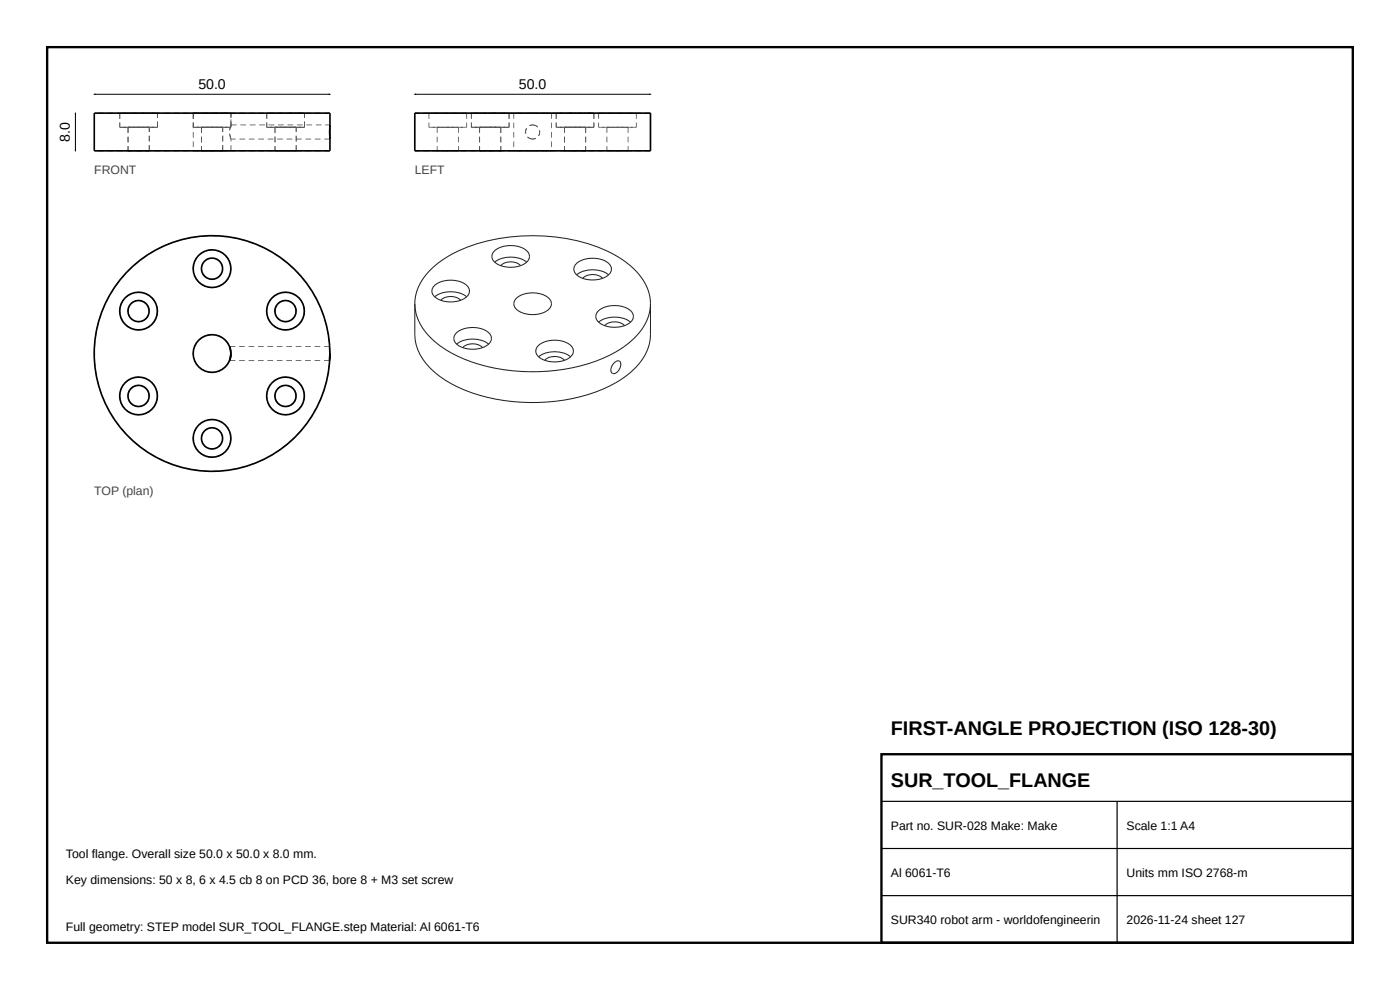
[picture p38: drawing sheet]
<svg xmlns="http://www.w3.org/2000/svg" width="297mm" height="210mm" viewBox="0 0 297 210" stroke-linecap="round" stroke-linejoin="round" font-family="sans-serif">
<defs><g id="words">
<g font-size="4.2">
<text x="189" y="156">FIRST-ANGLE PROJECTION (ISO 128-30)</text>
<text x="189" y="167">SUR_TOOL_FLANGE</text>
</g>
<g font-size="3">
<text x="42.1" y="18.8">50.0</text>
<text x="110.1" y="18.8">50.0</text>
<text x="14.8" y="30.1" transform="rotate(-90 14.8 30.1)">8.0</text>
</g>
<g font-size="2.6" fill="#444">
<text x="20" y="37">FRONT</text>
<text x="88" y="37">LEFT</text>
<text x="20" y="105">TOP (plan)</text>
</g>
<g font-size="2.6">
<text x="189" y="176">Part no. SUR-028 Make: Make</text>
<text x="239" y="176">Scale 1:1 A4</text>
<text x="14" y="182">Tool flange. Overall size 50.0 x 50.0 x 8.0 mm.</text>
<text x="189" y="186">Al 6061-T6</text>
<text x="239" y="186">Units mm ISO 2768-m</text>
<text x="14" y="187.5">Key dimensions: 50 x 8, 6 x 4.5 cb 8 on PCD 36, bore 8 + M3 set screw</text>
<text x="14" y="197.5">Full geometry: STEP model SUR_TOOL_FLANGE.step Material: Al 6061-T6</text>
<text x="189" y="196">SUR340 robot arm - worldofengineerin</text>
<text x="239" y="196">2026-11-24 sheet 127</text>
</g>
</g></defs>
<path d="M10 10h277v190h-277zM187 160h100v40h-100z" fill="none" stroke="#000" stroke-width=".5"/>
<path d="M187 170h100M187 180h100M237 170v30M187 190h100" fill="none" stroke="#000" stroke-width=".25"/>
<g fill="#555">
<path d="M68.8 31.9h1.2v.2h-1.2zM66.8 31.9h1.2v.2h-1.2zM64.8 31.9h1.2v.2h-1.2zM62.8 31.9h1.2v.2h-1.2zM60.8 31.9h1.2v.2h-1.2zM58.8 31.9h1.2v.2h-1.2zM56.8 31.9h1.2v.2h-1.2zM54.8 31.9h1.2v.2h-1.2zM52.8 31.9h1.2v.2h-1.2zM50.8 31.9h1.2v.2h-1.2zM48.8 31.9h1.2v.2h-1.2zM46.8 31.9h1.2v.2h-1.2zM44.8 31.9h1.2v.2h-1.2zM42.8 31.9h1.2v.2h-1.2zM40.8 31.9h1.2v.2h-1.2zM38.8 31.9h1.2v.2h-1.2zM36.8 31.9h1.2v.2h-1.2zM34.8 31.9h1.2v.2h-1.2zM32.8 31.9h1.2v.2h-1.2zM30.8 31.9h1.2v.2h-1.2zM28.8 31.9h1.2v.2h-1.2zM26.8 31.9h1.2v.2h-1.2zM24.8 31.9h1.2v.2h-1.2zM22.8 31.9h1.2v.2h-1.2zM20.8 31.9h1.2v.2h-1.2z"/>
<path d="M68.8 23.9h1.2v.2h-1.2zM66.8 23.9h1.2v.2h-1.2zM64.8 23.9h1.2v.2h-1.2zM62.8 23.9h1.2v.2h-1.2zM60.8 23.9h1.2v.2h-1.2zM58.8 23.9h1.2v.2h-1.2zM56.8 23.9h1.2v.2h-1.2zM54.8 23.9h1.2v.2h-1.2zM52.8 23.9h1.2v.2h-1.2zM50.8 23.9h1.2v.2h-1.2zM48.8 23.9h1.2v.2h-1.2zM46.8 23.9h1.2v.2h-1.2zM44.8 23.9h1.2v.2h-1.2zM42.8 23.9h1.2v.2h-1.2zM40.8 23.9h1.2v.2h-1.2zM38.8 23.9h1.2v.2h-1.2zM36.8 23.9h1.2v.2h-1.2zM34.8 23.9h1.2v.2h-1.2zM32.8 23.9h1.2v.2h-1.2zM30.8 23.9h1.2v.2h-1.2zM28.8 23.9h1.2v.2h-1.2zM26.8 23.9h1.2v.2h-1.2zM24.8 23.9h1.2v.2h-1.2zM22.8 23.9h1.2v.2h-1.2zM20.8 23.9h1.2v.2h-1.2z"/>
<path d="M48.9 26.5h.2l-.3 .5v.7h-.2zM48.7 28.5h.1v.5l.3 .5h-.2z"/>
<path d="M48.6 28.3h.2v.7l.3 .5h-.2zM48.9 26.5h.2l-.3 .5v.5h-.1z"/>
<path d="M49 26.4h1.2v.2h-1.2zM51 26.4h1.2v.2h-1.2zM53 26.4h1.2v.2h-1.2zM55 26.4h1.2v.2h-1.2zM57 26.4h1.2v.2h-1.2zM59 26.4h1.2v.2h-1.2zM61 26.4h1.2v.2h-1.2zM63 26.4h1.2v.2h-1.2zM65 26.4h1.2v.2h-1.2zM67 26.4h1.2v.2h-1.2zM69 26.4h1v.2h-1z"/>
<path d="M46.1 31.9h1.2v.2h-1.2zM44.1 31.9h1.2v.2h-1.2zM42.8 31.9h.5v.2h-.5z"/>
<path d="M42.8 31.9h1.2v.2h-1.2zM44.8 31.9h1.2v.2h-1.2zM46.8 31.9h.5v.2h-.5z"/>
<path d="M30.5 31.9h1.2v.2h-1.2zM28.5 31.9h1.2v.2h-1.2zM27.2 31.9h.5v.2h-.5z"/>
<path d="M27.2 31.9h1.2v.2h-1.2zM29.2 31.9h1.2v.2h-1.2zM31.2 31.9h.5v.2h-.5z"/>
<path d="M61.6 31.9h1.2v.2h-1.2zM59.6 31.9h1.2v.2h-1.2zM58.3 31.9h.5v.2h-.5z"/>
<path d="M58.3 31.9h1.2v.2h-1.2zM60.3 31.9h1.2v.2h-1.2zM62.3 31.9h.5v.2h-.5z"/>
<path d="M30.5 31.9h1.2v.2h-1.2zM28.5 31.9h1.2v.2h-1.2zM27.2 31.9h.5v.2h-.5z"/>
<path d="M27.2 31.9h1.2v.2h-1.2zM29.2 31.9h1.2v.2h-1.2zM31.2 31.9h.5v.2h-.5z"/>
<path d="M47.8 31.9h1.2v.2h-1.2zM45.8 31.9h1.2v.2h-1.2zM43.8 31.9h1.2v.2h-1.2zM41.8 31.9h1.2v.2h-1.2z"/>
<path d="M41 31.9h1.2v.2h-1.2zM43 31.9h1.2v.2h-1.2zM45 31.9h1.2v.2h-1.2zM47 31.9h1.2v.2h-1.2z"/>
<path d="M61.6 31.9h1.2v.2h-1.2zM59.6 31.9h1.2v.2h-1.2zM58.3 31.9h.5v.2h-.5z"/>
<path d="M58.3 31.9h1.2v.2h-1.2zM60.3 31.9h1.2v.2h-1.2zM62.3 31.9h.5v.2h-.5z"/>
<path d="M46.1 31.9h1.2v.2h-1.2zM44.1 31.9h1.2v.2h-1.2zM42.8 31.9h.5v.2h-.5z"/>
<path d="M42.8 31.9h1.2v.2h-1.2zM44.8 31.9h1.2v.2h-1.2zM46.8 31.9h.5v.2h-.5z"/>
<path d="M47.8 23.9h1.2v.2h-1.2zM45.8 23.9h1.2v.2h-1.2zM43.8 23.9h1.2v.2h-1.2zM41.8 23.9h1.2v.2h-1.2z"/>
<path d="M41 23.9h1.2v.2h-1.2zM43 23.9h1.2v.2h-1.2zM45 23.9h1.2v.2h-1.2zM47 23.9h1.2v.2h-1.2z"/>
<path d="M32.2 23.9h1.2v.2h-1.2zM30.2 23.9h1.2v.2h-1.2zM28.2 23.9h1.2v.2h-1.2zM26.2 23.9h1.2v.2h-1.2z"/>
<path d="M25.4 23.9h1.2v.2h-1.2zM27.4 23.9h1.2v.2h-1.2zM29.4 23.9h1.2v.2h-1.2zM31.4 23.9h1.2v.2h-1.2z"/>
<path d="M63.4 23.9h1.2v.2h-1.2zM61.4 23.9h1.2v.2h-1.2zM59.4 23.9h1.2v.2h-1.2zM57.4 23.9h1.2v.2h-1.2z"/>
<path d="M56.6 23.9h1.2v.2h-1.2zM58.6 23.9h1.2v.2h-1.2zM60.6 23.9h1.2v.2h-1.2zM62.6 23.9h1.2v.2h-1.2z"/>
<path d="M32.2 23.9h1.2v.2h-1.2zM30.2 23.9h1.2v.2h-1.2zM28.2 23.9h1.2v.2h-1.2zM26.2 23.9h1.2v.2h-1.2z"/>
<path d="M25.4 23.9h1.2v.2h-1.2zM27.4 23.9h1.2v.2h-1.2zM29.4 23.9h1.2v.2h-1.2zM31.4 23.9h1.2v.2h-1.2z"/>
<path d="M47.8 23.9h1.2v.2h-1.2zM45.8 23.9h1.2v.2h-1.2zM43.8 23.9h1.2v.2h-1.2zM41.8 23.9h1.2v.2h-1.2z"/>
<path d="M41 23.9h1.2v.2h-1.2zM43 23.9h1.2v.2h-1.2zM45 23.9h1.2v.2h-1.2zM47 23.9h1.2v.2h-1.2z"/>
<path d="M63.4 23.9h1.2v.2h-1.2zM61.4 23.9h1.2v.2h-1.2zM59.4 23.9h1.2v.2h-1.2zM57.4 23.9h1.2v.2h-1.2z"/>
<path d="M56.6 23.9h1.2v.2h-1.2zM58.6 23.9h1.2v.2h-1.2zM60.6 23.9h1.2v.2h-1.2zM62.6 23.9h1.2v.2h-1.2z"/>
<path d="M47.8 23.9h1.2v.2h-1.2zM45.8 23.9h1.2v.2h-1.2zM43.8 23.9h1.2v.2h-1.2zM41.8 23.9h1.2v.2h-1.2z"/>
<path d="M41 23.9h1.2v.2h-1.2zM43 23.9h1.2v.2h-1.2zM45 23.9h1.2v.2h-1.2zM47 23.9h1.2v.2h-1.2z"/>
<path d="M48.9 30.8h.2v1.2h-.2zM48.9 29.5h.2v.5h-.2z"/>
<path d="M48.9 25.3h.2v1.2h-.2zM48.9 24h.2v.5h-.2z"/>
<path d="M47.2 30.8h.1v1.2h-.1zM47.2 28.8h.1v1.2h-.1zM47.2 27h.1v1h-.1z"/>
<path d="M46.1 26.9h1.2v.2h-1.2zM44.1 26.9h1.2v.2h-1.2zM42.8 26.9h.5v.2h-.5z"/>
<path d="M42.8 26.9h1.2v.2h-1.2zM44.8 26.9h1.2v.2h-1.2zM46.8 26.9h.5v.2h-.5z"/>
<path d="M31.6 30.8h.2v1.2h-.2zM31.6 28.8h.2v1.2h-.2zM31.6 27h.2v1h-.2z"/>
<path d="M30.5 26.9h1.2v.2h-1.2zM28.5 26.9h1.2v.2h-1.2zM27.2 26.9h.5v.2h-.5z"/>
<path d="M27.2 26.9h1.2v.2h-1.2zM29.2 26.9h1.2v.2h-1.2zM31.2 26.9h.5v.2h-.5z"/>
<path d="M62.7 30.8h.2v1.2h-.2zM62.7 28.8h.2v1.2h-.2zM62.7 27h.2v1h-.2z"/>
<path d="M61.6 26.9h1.2v.2h-1.2zM59.6 26.9h1.2v.2h-1.2zM58.3 26.9h.5v.2h-.5z"/>
<path d="M58.3 26.9h1.2v.2h-1.2zM60.3 26.9h1.2v.2h-1.2zM62.3 26.9h.5v.2h-.5z"/>
<path d="M31.6 30.8h.2v1.2h-.2zM31.6 28.8h.2v1.2h-.2zM31.6 27h.2v1h-.2z"/>
<path d="M30.5 26.9h1.2v.2h-1.2zM28.5 26.9h1.2v.2h-1.2zM27.2 26.9h.5v.2h-.5z"/>
<path d="M27.2 26.9h1.2v.2h-1.2zM29.2 26.9h1.2v.2h-1.2zM31.2 26.9h.5v.2h-.5z"/>
<path d="M62.7 30.8h.2v1.2h-.2zM62.7 28.8h.2v1.2h-.2zM62.7 27h.2v1h-.2z"/>
<path d="M61.6 26.9h1.2v.2h-1.2zM59.6 26.9h1.2v.2h-1.2zM58.3 26.9h.5v.2h-.5z"/>
<path d="M58.3 26.9h1.2v.2h-1.2zM60.3 26.9h1.2v.2h-1.2zM62.3 26.9h.5v.2h-.5z"/>
<path d="M47.2 30.8h.1v1.2h-.1zM47.2 28.8h.1v1.2h-.1zM47.2 27h.1v1h-.1z"/>
<path d="M46.1 26.9h1.2v.2h-1.2zM44.1 26.9h1.2v.2h-1.2zM42.8 26.9h.5v.2h-.5z"/>
<path d="M42.8 26.9h1.2v.2h-1.2zM44.8 26.9h1.2v.2h-1.2zM46.8 26.9h.5v.2h-.5z"/>
<path d="M48.9 25.8h.2v1.2h-.2zM48.9 24h.2v1h-.2z"/>
<path d="M47.8 26.9h1.2v.2h-1.2zM45.8 26.9h1.2v.2h-1.2zM43.8 26.9h1.2v.2h-1.2zM41.8 26.9h1.2v.2h-1.2z"/>
<path d="M41 26.9h1.2v.2h-1.2zM43 26.9h1.2v.2h-1.2zM45 26.9h1.2v.2h-1.2zM47 26.9h1.2v.2h-1.2z"/>
<path d="M33.3 25.8h.2v1.2h-.2zM33.3 24h.2v1h-.2z"/>
<path d="M32.2 26.9h1.2v.2h-1.2zM30.2 26.9h1.2v.2h-1.2zM28.2 26.9h1.2v.2h-1.2zM26.2 26.9h1.2v.2h-1.2z"/>
<path d="M25.4 26.9h1.2v.2h-1.2zM27.4 26.9h1.2v.2h-1.2zM29.4 26.9h1.2v.2h-1.2zM31.4 26.9h1.2v.2h-1.2z"/>
<path d="M64.5 25.8h.2v1.2h-.2zM64.5 24h.2v1h-.2z"/>
<path d="M63.4 26.9h1.2v.2h-1.2zM61.4 26.9h1.2v.2h-1.2zM59.4 26.9h1.2v.2h-1.2zM57.4 26.9h1.2v.2h-1.2z"/>
<path d="M56.6 26.9h1.2v.2h-1.2zM58.6 26.9h1.2v.2h-1.2zM60.6 26.9h1.2v.2h-1.2zM62.6 26.9h1.2v.2h-1.2z"/>
<path d="M33.3 25.8h.2v1.2h-.2zM33.3 24h.2v1h-.2z"/>
<path d="M32.2 26.9h1.2v.2h-1.2zM30.2 26.9h1.2v.2h-1.2zM28.2 26.9h1.2v.2h-1.2zM26.2 26.9h1.2v.2h-1.2z"/>
<path d="M25.4 26.9h1.2v.2h-1.2zM27.4 26.9h1.2v.2h-1.2zM29.4 26.9h1.2v.2h-1.2zM31.4 26.9h1.2v.2h-1.2z"/>
<path d="M64.5 25.8h.2v1.2h-.2zM64.5 24h.2v1h-.2z"/>
<path d="M63.4 26.9h1.2v.2h-1.2zM61.4 26.9h1.2v.2h-1.2zM59.4 26.9h1.2v.2h-1.2zM57.4 26.9h1.2v.2h-1.2z"/>
<path d="M56.6 26.9h1.2v.2h-1.2zM58.6 26.9h1.2v.2h-1.2zM60.6 26.9h1.2v.2h-1.2zM62.6 26.9h1.2v.2h-1.2z"/>
<path d="M48.9 25.8h.2v1.2h-.2zM48.9 24h.2v1h-.2z"/>
<path d="M47.8 26.9h1.2v.2h-1.2zM45.8 26.9h1.2v.2h-1.2zM43.8 26.9h1.2v.2h-1.2zM41.8 26.9h1.2v.2h-1.2z"/>
<path d="M41 26.9h1.2v.2h-1.2zM43 26.9h1.2v.2h-1.2zM45 26.9h1.2v.2h-1.2zM47 26.9h1.2v.2h-1.2z"/>
<path d="M68.8 29.4h1.2v.2h-1.2zM66.8 29.4h1.2v.2h-1.2zM64.8 29.4h1.2v.2h-1.2zM62.8 29.4h1.2v.2h-1.2zM60.8 29.4h1.2v.2h-1.2zM58.8 29.4h1.2v.2h-1.2zM56.8 29.4h1.2v.2h-1.2zM54.8 29.4h1.2v.2h-1.2zM52.8 29.4h1.2v.2h-1.2zM50.8 29.4h1.2v.2h-1.2zM49 29.4h1v.2h-1z"/>
<path d="M40.9 24h.2v1.2h-.2zM40.9 26h.2v1.2h-.2zM40.9 28h.2v1.2h-.2zM40.9 30h.2v1.2h-.2z"/>
<path d="M42.7 27h.1v1.2h-.1zM42.7 29h.1v1.2h-.1zM42.7 31h.1v1h-.1z"/>
<path d="M27.1 27h.2v1.2h-.2zM27.1 29h.2v1.2h-.2zM27.1 31h.2v1h-.2z"/>
<path d="M58.2 27h.2v1.2h-.2zM58.2 29h.2v1.2h-.2zM58.2 31h.2v1h-.2z"/>
<path d="M27.1 27h.2v1.2h-.2zM27.1 29h.2v1.2h-.2zM27.1 31h.2v1h-.2z"/>
<path d="M58.2 27h.2v1.2h-.2zM58.2 29h.2v1.2h-.2zM58.2 31h.2v1h-.2z"/>
<path d="M42.7 27h.1v1.2h-.1zM42.7 29h.1v1.2h-.1zM42.7 31h.1v1h-.1z"/>
<path d="M40.9 24h.2v1.2h-.2zM40.9 26h.2v1h-.2z"/>
<path d="M25.3 24h.2v1.2h-.2zM25.3 26h.2v1h-.2z"/>
<path d="M56.5 24h.2v1.2h-.2zM56.5 26h.2v1h-.2z"/>
<path d="M25.3 24h.2v1.2h-.2zM25.3 26h.2v1h-.2z"/>
<path d="M56.5 24h.2v1.2h-.2zM56.5 26h.2v1h-.2z"/>
<path d="M40.9 24h.2v1.2h-.2zM40.9 26h.2v1h-.2z"/>
</g>
<path d="M20 24h50v8h-50z" fill="none" stroke="#000" stroke-width=".35"/>
<g fill="#555">
<path d="M69.9 73.8h.1l.1 1.2h-.2z"/>
<path d="M69.8 73.5h.2l.1 1.2h-.2z"/>
<path d="M69.9 76.1l.1 .1v.3h-.2z"/>
<path d="M48.7 76.1l.2 .2z"/>
<path d="M48.9 75h.2v.2h-.2z"/>
<path d="M48.7 73.8h.2l.2 1.2h-.2v-.6z"/>
<path d="M69.8 73.8h.2l.1 1.2h-.2zM69.7 71.8h.1l.2 1.2h-.2zM69.3 69.9l.2-.1 .2 1.2h-.1zM68.8 67.9h.2l.3 1.1-.1 .1zM68.2 66h.2l.4 1.1-.2 .1zM67.4 64.2l.2-.1 .5 1.1-.2 .1zM66.5 62.4h.1l.6 1-.1 .1zM65.4 60.8l.2-.1 .6 1-.1 .1zM64.2 59.2l.1-.1 .8 .9-.1 .1zM62.9 57.7l.1-.1 .8 .8-.1 .2zM61.6 56.2l.9 .8-.2 .1-.9-.8zM60 54.9l1 .8-.2 .1-.9-.7zM58.4 53.8l1 .6-.1 .2-1-.7zM56.6 52.8l1.1 .6-.1 .1-1.1-.6zM54.8 51.9l1.1 .5-.1 .2-1.1-.5zM52.9 51.2l1.2 .4-.1 .2-1.1-.4zM51 50.7l1.2 .3-.1 .1-1.1-.3zM49 50.3l1.2 .2v.1l-1.2-.2zM47 50l1.2 .1v.2l-1.2-.1zM45 49.9h1.2v.2h-1.2zM43 50l1.2-.1v.2l-1.2 .1zM41 50.2l1.2-.1 .1 .1-1.2 .2zM39.1 50.6l1.2-.2v.1l-1.2 .3zM37.1 51.2l1.2-.4v.2l-1.1 .3zM35.3 51.9l1.1-.5 .1 .2-1.2 .4zM33.5 52.7l1-.5 .1 .2-1.1 .5zM31.7 53.7l1-.6 .1 .2-1 .6zM30.1 54.8l.9-.6 .1 .1-.9 .7zM28.5 56.1l.9-.8 .1 .2-.9 .7zM27 57.5l.9-.9 .1 .2-.8 .8zM26.5 58.1l.1 .1-.8 .9-.1-.1zM25.2 59.6l.1 .1-.7 1-.1-.1zM24 61.2l.2 .1-.7 1h-.1zM23 63h.1l-.5 1.1-.2-.1zM22.1 64.8h.2l-.5 1.1h-.2zM21.3 66.6l.2 .1-.4 1.1h-.1zM20.8 68.5l.1 .1-.3 1.1h-.1zM20.3 70.5h.2l-.2 1.2h-.2zM20 72.5h.2l-.1 1.2h-.2zM19.9 74.5h.2v1.2h-.2zM20 76.5h.1l.1 1.2h-.2zM20.1 78.5l.2-.1 .2 1.2-.2 .1zM20.5 80.5l.2-.1 .3 1.2h-.2zM21 82.4l.2-.1 .4 1.2h-.2zM21.7 84.3l.2-.1 .4 1.1-.1 .1zM22.5 86.1l.2-.1 .5 1.1-.1 .1zM23.5 87.9l.1-.1 .7 1-.2 .1zM24.6 89.6l.1-.2 .7 1-.1 .1zM25.8 91.1l.1-.1 .8 .9-.1 .1zM27.3 92.5l.8 .8-.1 .2-.9-.9zM28.7 93.8l.9 .8-.1 .2-.9-.8zM30.3 95.1l1 .7-.1 .1-1-.7zM31.9 96.2l1.1 .6-.1 .2-1.1-.6zM33.7 97.2l1.1 .5-.1 .2-1.1-.6zM35.5 98l1.1 .4-.1 .2-1.1-.4zM37.4 98.7l1.1 .3v.2l-1.2-.3zM39.3 99.2l1.1 .3v.2l-1.2-.3zM41.2 99.6l1.2 .2v.1l-1.2-.1zM43.2 99.8l1.2 .1v.2l-1.2-.1zM45.2 99.9h1.2v.1l-1.2 .1zM47.2 99.8l1.2-.1v.1l-1.2 .2zM49.2 99.5l1.1-.2 .1 .2-1.2 .2zM51.1 99.1l1.2-.3v.2l-1.1 .3zM53 98.6l1.2-.4v.1l-1.1 .4zM54.9 97.8l1.1-.5v.2l-1 .5zM56.7 97l1-.6 .1 .1-1 .6zM58.4 96l1-.7 .1 .2-1 .6zM60 94.8l1-.7 .1 .1-1 .8zM61.6 93.6l.8-.8 .2 .1-.9 .8zM63.8 91.3l.1 .1-.8 .9-.1-.1zM65.1 89.7l.1 .1-.8 1-.1-.1zM66.2 88.1l.1 .1-.7 1-.1-.1zM67.1 86.4h.2l-.6 1.1-.1-.1zM68 84.5l.1 .1-.5 1.1-.1-.1zM68.7 82.7h.1l-.4 1.2-.1-.1zM69.2 80.8h.2l-.3 1.2-.2-.1zM69.6 78.8h.2l-.3 1.2h-.1zM69.8 76.8h.2l-.1 1.2h-.2zM69.9 75h.2l-.1 1h-.2z"/>
<path d="M46.8 91.9l.2-.1 .3 1.2h-.2l.1-.6zM45.3 90.7l1.1 .5-.1 .1-.2-.3-.5-.2-.3 .1zM43.4 91.3l1.1-.6v.2l-.6 .1-.4 .4zM42.9 92h.2l-.3 .4v.7l-.1 .1zM42.9 93.9h.1v.2l.4 .5 .4 .2-.2 .1zM44.4 95.1l.6 .1 .6-.1v.1l-.6 .1h-.6zM47 93.8l.1 .1-.1 .3-.6 .7-.1-.2 .3-.1 .3-.5zM47.1 93l.2 .1z"/>
<path d="M31.3 82.9l.1-.1 .3 1.2h-.1v-.6zM29.7 81.7l1.2 .5-.2 .1-.2-.3-.5-.2-.3 .1zM27.8 82.3l1.1-.6v.2l-.6 .1-.4 .4zM27.3 83h.2l-.3 .4 .1 .7-.2 .1zM27.3 84.9h.1v.2l.4 .5 .4 .2-.1 .1zM28.8 86.1l.6 .1 .6-.1v.1l-.6 .1h-.6zM31.4 84.8l.1 .1-.1 .3-.6 .7-.1-.2 .3-.1 .3-.5zM31.6 84l.1 .1z"/>
<path d="M62.4 82.9l.2-.1 .3 1.2h-.2v-.6zM60.9 81.7l1.1 .5-.1 .1-.2-.3-.5-.2-.3 .1zM59 82.3l1.1-.6v.2l-.7 .1-.3 .4zM58.5 83h.2l-.3 .4v.7l-.1 .1zM58.5 84.9h.1v.2l.4 .5 .3 .2-.1 .1zM60 86.1l.6 .1 .6-.1v.1l-.6 .1h-.6zM62.5 84.8l.2 .1-.1 .3-.6 .7-.2-.2 .4-.1 .3-.5zM62.7 84l.2 .1z"/>
<path d="M31.3 64.9l.1-.1 .3 1.2h-.1v-.6zM29.7 63.7l1.2 .5-.2 .1-.2-.3-.5-.2-.3 .1zM27.8 64.3l1.1-.6v.2l-.6 .1-.4 .4zM27.3 65h.2l-.3 .4 .1 .7-.2 .1zM27.3 66.9h.1v.2l.4 .5 .4 .2-.1 .1zM28.8 68.1l.6 .1 .6-.1v.1l-.6 .1h-.6zM31.4 66.8l.1 .1-.1 .3-.6 .7-.1-.2 .3-.1 .3-.5zM31.6 66l.1 .1z"/>
<path d="M48.7 73.8h.2l.2 1.2h-.2v-.8zM47.8 72.1l.8 .9-.2 .1-.1-.3-.6-.6zM46.1 71.1l1.1 .5-.1 .1-.6-.4-.5-.1zM44 71l1.3-.1-.1 .2-.2-.1-.9 .2zM42.3 72l1-.7 .1 .2-.6 .2-.4 .4zM41.7 72.6l.1 .1-.5 .8v.2l-.2-.1zM40.9 74.4l.2 .1-.1 .5 .1 .6-.1 .1zM41.2 76.4h.1l.4 .8 .2 .2-.1 .1zM42.5 78l.3 .3 .6 .3v.1l-1.1-.6zM44.2 78.8l.8 .2 .4-.1v.1h-1.2zM46.1 78.7h.4l.7-.5 .1 .2-1.1 .5zM48.4 76.8l.2 .1-.7 .9-.1-.1 .5-.5zM48.9 75h.2l-.2 1.1-.2-.1 .2-.2z"/>
<path d="M62.4 64.9l.2-.1 .3 1.2h-.2v-.6zM60.9 63.7l1.1 .5-.1 .1-.2-.3-.5-.2-.3 .1zM59 64.3l1.1-.6v.2l-.7 .1-.3 .4zM58.5 65h.2l-.3 .4v.7l-.1 .1zM58.5 66.9h.1v.2l.4 .5 .3 .2-.1 .1zM60 68.1l.6 .1 .6-.1v.1l-.6 .1h-.6zM62.5 66.8l.2 .1-.1 .3-.6 .7-.2-.2 .4-.1 .3-.5zM62.7 66l.2 .1z"/>
<path d="M46.8 55.9l.2-.1 .3 1.2h-.2l.1-.6zM45.3 54.7l1.1 .5-.1 .1-.2-.3-.5-.2-.3 .1zM43.4 55.3l1.1-.6v.2l-.6 .1-.4 .4zM42.9 56h.2l-.3 .4v.7l-.1 .1zM42.9 57.9h.1v.2l.4 .5 .4 .2-.2 .1zM44.4 59.1l.6 .1 .6-.1v.1l-.6 .1h-.6zM47 57.8l.1 .1-.1 .3-.6 .7-.1-.2 .3-.1 .3-.5zM47.1 57l.2 .1z"/>
<path d="M48.7 91.8h.2l.2 1.2h-.2v-.8zM47.8 90.1l.8 .9-.2 .1-.1-.3-.6-.6zM46.1 89.1l1.1 .5-.1 .1-.6-.4-.5-.1zM44 89l1.3-.1-.1 .2-.2-.1-.9 .2zM42.3 90l1-.7 .1 .2-.6 .2-.4 .4zM41.7 90.6l.1 .1-.5 .8v.2l-.2-.1zM40.9 92.4l.2 .1-.1 .5 .1 .6-.1 .1zM41.2 94.4h.1l.4 .8 .2 .2-.1 .1zM42.5 96l.3 .3 .6 .3v.1l-1.1-.6zM44.2 96.8l.8 .2 .4-.1v.1h-1.2zM46.1 96.7h.4l.7-.5 .1 .2-1.1 .5zM48.4 94.8l.2 .1-.7 .9-.1-.1 .5-.5zM48.9 93h.2l-.2 1.1-.2-.1 .2-.2z"/>
<path d="M33.1 82.8h.2l.2 1.2h-.2v-.8zM32.2 81.1l.8 .9-.2 .1-.1-.3-.6-.6zM30.5 80.1l1.1 .5-.1 .1-.6-.4-.5-.1zM28.4 80l1.3-.1v.2l-.3-.1-.9 .2zM26.7 81l1-.7 .1 .2-.6 .2-.4 .4zM26.1 81.6l.2 .1-.6 .8v.2l-.2-.1zM25.4 83.4l.1 .1-.1 .5 .1 .6-.1 .1zM25.6 85.4h.2l.3 .8 .2 .2-.1 .1zM26.9 87l.3 .3 .7 .3-.1 .1-1-.6zM28.6 87.8l.8 .2 .4-.1v.1h-1.2zM30.5 87.7h.4l.7-.5 .1 .2-1.1 .5zM32.9 85.8l.1 .1-.7 .9-.1-.1 .5-.5zM33.3 84h.2l-.2 1.1-.2-.1 .2-.2z"/>
<path d="M64.3 82.8h.2l.2 1.2h-.2v-.8zM63.4 81.1l.7 .9-.1 .1-.1-.3-.6-.6zM61.7 80.1l1.1 .5-.1 .1-.6-.4-.5-.1zM59.6 80l1.3-.1-.1 .2-.2-.1-.9 .2zM57.8 81l1.1-.7v.2l-.6 .2-.3 .4zM57.3 81.6l.1 .1-.5 .8v.2l-.2-.1zM56.5 83.4l.2 .1-.1 .5 .1 .6-.2 .1zM56.8 85.4h.1l.3 .8 .3 .2-.1 .1zM58 87l.3 .3 .7 .3v.1l-1.1-.6zM59.8 87.8l.8 .2 .3-.1 .1 .1h-1.2zM61.7 87.7h.4l.7-.5 .1 .2-1.1 .5zM64 85.8l.2 .1-.7 .9-.1-.1 .5-.5zM64.5 84h.2l-.2 1.1-.2-.1 .2-.2z"/>
<path d="M33.1 64.8h.2l.2 1.2h-.2v-.8zM32.2 63.1l.8 .9-.2 .1-.1-.3-.6-.6zM30.5 62.1l1.1 .5-.1 .1-.6-.4-.5-.1zM28.4 62l1.3-.1v.2l-.3-.1-.9 .2zM26.7 63l1-.7 .1 .2-.6 .2-.4 .4zM26.1 63.6l.2 .1-.6 .8v.2l-.2-.1zM25.4 65.4l.1 .1-.1 .5 .1 .6-.1 .1zM25.6 67.4h.2l.3 .8 .2 .2-.1 .1zM26.9 69l.3 .3 .7 .3-.1 .1-1-.6zM28.6 69.8l.8 .2 .4-.1v.1h-1.2zM30.5 69.7h.4l.7-.5 .1 .2-1.1 .5zM32.9 67.8l.1 .1-.7 .9-.1-.1 .5-.5zM33.3 66h.2l-.2 1.1-.2-.1 .2-.2z"/>
<path d="M64.3 64.8h.2l.2 1.2h-.2v-.8zM63.4 63.1l.7 .9-.1 .1-.1-.3-.6-.6zM61.7 62.1l1.1 .5-.1 .1-.6-.4-.5-.1zM59.6 62l1.3-.1-.1 .2-.2-.1-.9 .2zM57.8 63l1.1-.7v.2l-.6 .2-.3 .4zM57.3 63.6l.1 .1-.5 .8v.2l-.2-.1zM56.5 65.4l.2 .1-.1 .5 .1 .6-.2 .1zM56.8 67.4h.1l.3 .8 .3 .2-.1 .1zM58 69l.3 .3 .7 .3v.1l-1.1-.6zM59.8 69.8l.8 .2 .3-.1 .1 .1h-1.2zM61.7 69.7h.4l.7-.5 .1 .2-1.1 .5zM64 67.8l.2 .1-.7 .9-.1-.1 .5-.5zM64.5 66h.2l-.2 1.1-.2-.1 .2-.2z"/>
<path d="M48.7 55.8h.2l.2 1.2h-.2v-.8zM47.8 54.1l.8 .9-.2 .1-.1-.3-.6-.6zM46.1 53.1l1.1 .5-.1 .1-.6-.4-.5-.1zM44 53l1.3-.1-.1 .2-.2-.1-.9 .2zM42.3 54l1-.7 .1 .2-.6 .2-.4 .4zM41.7 54.6l.1 .1-.5 .8v.2h-.2zM40.9 56.4l.2 .1-.1 .5 .1 .6-.1 .1zM41.2 58.4h.1l.4 .8 .2 .2-.1 .1zM42.5 60l.3 .3 .6 .3v.1l-1.1-.6zM44.2 60.8l.8 .2 .4-.1v.1h-1.2zM46.1 60.7h.4l.7-.5 .1 .2-1.1 .5zM48.4 58.8l.2 .1-.7 .9-.1-.1 .5-.5zM48.9 57h.2l-.2 1.1-.2-.1 .2-.2z"/>
<path d="M68.7 73.4h1.2v.2h-1.2zM66.7 73.4h1.2v.2h-1.2zM64.7 73.4h1.2v.2h-1.2zM62.7 73.4h1.2v.2h-1.2zM60.7 73.4h1.2v.2h-1.2zM58.7 73.4h1.2v.2h-1.2zM56.7 73.4h1.2v.2h-1.2zM54.7 73.4h1.2v.2h-1.2zM52.7 73.4h1.2v.2h-1.2zM50.7 73.4h1.2v.2h-1.2zM48.7 73.4h1.2v.2h-1.2z"/>
<path d="M68.7 76.4h1.2v.2h-1.2zM66.7 76.4h1.2v.2h-1.2zM64.7 76.4h1.2v.2h-1.2zM62.7 76.4h1.2v.2h-1.2zM60.7 76.4h1.2v.2h-1.2zM58.7 76.4h1.2v.2h-1.2zM56.7 76.4h1.2v.2h-1.2zM54.7 76.4h1.2v.2h-1.2zM52.7 76.4h1.2v.2h-1.2zM50.7 76.4h1.2v.2h-1.2zM48.7 76.4h1.2v.2h-1.2z"/>
</g>
<g fill="none" stroke="#000" stroke-width=".35">
<path d="M48.7 73.5l.3 1.5M49 75.2l-.2 .9M49 75l-.3 1.5 .1-.3M70 75l-.1 1.5M70 74.9v.1M70 75v1.1"/>
<circle cx="45" cy="57" r="2.25"/>
<circle cx="45" cy="57" r="4"/>
<circle cx="29.4" cy="66" r="4"/>
<circle cx="29.4" cy="66" r="2.25"/>
<circle cx="45" cy="75" r="25"/>
<circle cx="45" cy="75" r="4"/>
<circle cx="60.6" cy="66" r="4"/>
<circle cx="60.6" cy="66" r="2.25"/>
<circle cx="29.4" cy="84" r="4"/>
<circle cx="29.4" cy="84" r="2.25"/>
<circle cx="45" cy="93" r="2.25"/>
<circle cx="45" cy="93" r="4"/>
<circle cx="60.6" cy="84" r="4"/>
<circle cx="60.6" cy="84" r="2.25"/>
</g>
<g fill="#555">
<path d="M112 29l.4 .4h.6v.2l-1-.3-.1-.2zM111.7 27.1l.1 .1-.3 .5 .1 .6-.1 .1-.1-.7zM112.3 26.6l.7-.2v.2l-.3-.1-.3 .2z"/>
<path d="M111.8 31.9h1.2v.2h-1.2zM109.8 31.9h1.2v.2h-1.2zM107.8 31.9h1.2v.2h-1.2zM105.8 31.9h1.2v.2h-1.2zM103.8 31.9h1.2v.2h-1.2zM101.8 31.9h1.2v.2h-1.2zM99.8 31.9h1.2v.2h-1.2zM97.8 31.9h1.2v.2h-1.2zM95.8 31.9h1.2v.2h-1.2zM93.8 31.9h1.2v.2h-1.2zM91.8 31.9h1.2v.2h-1.2zM89.8 31.9h1.2v.2h-1.2zM88 31.9h1v.2h-1z"/>
<path d="M136.8 31.9h1.2v.2h-1.2zM134.8 31.9h1.2v.2h-1.2zM132.8 31.9h1.2v.2h-1.2zM130.8 31.9h1.2v.2h-1.2zM128.8 31.9h1.2v.2h-1.2zM126.8 31.9h1.2v.2h-1.2zM124.8 31.9h1.2v.2h-1.2zM122.8 31.9h1.2v.2h-1.2zM120.8 31.9h1.2v.2h-1.2zM118.8 31.9h1.2v.2h-1.2zM116.8 31.9h1.2v.2h-1.2zM114.8 31.9h1.2v.2h-1.2zM113 31.9h1v.2h-1z"/>
<path d="M113 26.4l.7 .2 .4 .3-.1 .1-.4-.4h-.6zM114.4 27.7l.1-.1 .1 .4-.3 .9-.1-.2 .3-.4zM113 29.4l.3 .1 .3-.2 .1 .1-.7 .2z"/>
<path d="M111.8 23.9h1.2v.2h-1.2zM109.8 23.9h1.2v.2h-1.2zM107.8 23.9h1.2v.2h-1.2zM105.8 23.9h1.2v.2h-1.2zM103.8 23.9h1.2v.2h-1.2zM101.8 23.9h1.2v.2h-1.2zM99.8 23.9h1.2v.2h-1.2zM97.8 23.9h1.2v.2h-1.2zM95.8 23.9h1.2v.2h-1.2zM93.8 23.9h1.2v.2h-1.2zM91.8 23.9h1.2v.2h-1.2zM89.8 23.9h1.2v.2h-1.2zM88 23.9h1v.2h-1z"/>
<path d="M136.8 23.9h1.2v.2h-1.2zM134.8 23.9h1.2v.2h-1.2zM132.8 23.9h1.2v.2h-1.2zM130.8 23.9h1.2v.2h-1.2zM128.8 23.9h1.2v.2h-1.2zM126.8 23.9h1.2v.2h-1.2zM124.8 23.9h1.2v.2h-1.2zM122.8 23.9h1.2v.2h-1.2zM120.8 23.9h1.2v.2h-1.2zM118.8 23.9h1.2v.2h-1.2zM116.8 23.9h1.2v.2h-1.2zM114.8 23.9h1.2v.2h-1.2zM113 23.9h1v.2h-1z"/>
<path d="M113 26.4l.7 .2 .4 .3-.1 .1-.4-.4h-.6zM114.4 27.7l.1-.1 .1 .4-.3 .9-.1-.2 .3-.4zM113 29.4l.3 .1 .3-.2 .1 .1-.7 .2z"/>
<path d="M112 29l.4 .4h.6v.2l-1-.3-.1-.2zM111.7 27.1l.1 .2-.3 .4 .1 .6-.1 .1-.1-.7zM112.3 26.6l.7-.2v.2l-.3-.1-.3 .2z"/>
<path d="M129.8 31.9h1.2v.2h-1.2zM128.7 31.9h.3v.2h-.3z"/>
<path d="M128.7 31.9h1.2v.2h-1.2zM130.7 31.9h1.2v.2h-1.2zM132.7 31.9h.5v.2h-.5z"/>
<path d="M132 31.9h.6a.42 .42 0 0 1 .6 .2h-1.2zM131 31.9h.2v.2h-.2z"/>
<path d="M120.8 31.9h1.2v.2h-1.2zM119.7 31.9h.3v.2h-.3z"/>
<path d="M119.7 31.9h1.2v.2h-1.2zM121.7 31.9h1.2v.2h-1.2zM123.7 31.9h.5v.2h-.5z"/>
<path d="M123 31.9h.6a.42 .42 0 0 1 .6 .2h-1.2zM122 31.9h.2v.2h-.2z"/>
<path d="M120.8 31.9h1.2v.2h-1.2zM119.7 31.9h.3v.2h-.3z"/>
<path d="M119.7 31.9h1.2v.2h-1.2zM121.7 31.9h1.2v.2h-1.2zM123.7 31.9h.5v.2h-.5z"/>
<path d="M123 31.9h.6a.42 .42 0 0 1 .6 .2h-1.2zM122 31.9h.2v.2h-.2z"/>
<path d="M102.8 31.9h1.2v.2h-1.2zM101.8 31.9h.2v.2h-.2z"/>
<path d="M101.8 31.9h1.2v.2h-1.2zM103.8 31.9h1.2v.2h-1.2zM105.8 31.9h.5v.2h-.5z"/>
<path d="M105.1 31.9h.5a.42 .42 0 0 1 .7 .2h-1.2zM104 31.9h.3v.2h-.3z"/>
<path d="M111.8 31.9h1.2v.2h-1.2zM109.8 31.9h1.2v.2h-1.2z"/>
<path d="M109 31.9h1.2v.2h-1.2zM111 31.9h1.2v.2h-1.2zM113 31.9h1.2v.2h-1.2zM115 31.9h1.2v.2h-1.2z"/>
<path d="M115.8 31.9h1.2v.2h-1.2zM113.8 31.9h1.2v.2h-1.2z"/>
<path d="M102.8 31.9h1.2v.2h-1.2zM101.8 31.9h.2v.2h-.2z"/>
<path d="M101.8 31.9h1.2v.2h-1.2zM103.8 31.9h1.2v.2h-1.2zM105.8 31.9h.5v.2h-.5z"/>
<path d="M105.1 31.9h.5a.42 .42 0 0 1 .7 .2h-1.2zM104 31.9h.3v.2h-.3z"/>
<path d="M93.8 31.9h1.2v.2h-1.2zM92.8 31.9h.2v.2h-.2z"/>
<path d="M92.8 31.9h1.2v.2h-1.2zM94.8 31.9h1.2v.2h-1.2zM96.8 31.9h.5v.2h-.5z"/>
<path d="M96.1 31.9h.5a.42 .42 0 0 1 .7 .2h-1.2zM95 31.9h.3v.2h-.3z"/>
<path d="M129.8 23.9h1.2v.2h-1.2zM127.8 23.9h1.2v.2h-1.2z"/>
<path d="M127 23.9h1.2v.2h-1.2zM129 23.9h1.2v.2h-1.2zM131 23.9h1.2v.2h-1.2zM133 23.9h1.2v.2h-1.2z"/>
<path d="M133.8 23.9h1.2v.2h-1.2zM131.8 23.9h1.2v.2h-1.2z"/>
<path d="M120.8 23.9h1.2v.2h-1.2zM118.8 23.9h1.2v.2h-1.2z"/>
<path d="M118 23.9h1.2v.2h-1.2zM120 23.9h1.2v.2h-1.2zM122 23.9h1.2v.2h-1.2zM124 23.9h1.2v.2h-1.2z"/>
<path d="M124.8 23.9h1.2v.2h-1.2zM122.8 23.9h1.2v.2h-1.2z"/>
<path d="M120.8 23.9h1.2v.2h-1.2zM118.8 23.9h1.2v.2h-1.2z"/>
<path d="M118 23.9h1.2v.2h-1.2zM120 23.9h1.2v.2h-1.2zM122 23.9h1.2v.2h-1.2zM124 23.9h1.2v.2h-1.2z"/>
<path d="M124.8 23.9h1.2v.2h-1.2zM122.8 23.9h1.2v.2h-1.2z"/>
<path d="M102.8 23.9h1.2v.2h-1.2zM100.8 23.9h1.2v.2h-1.2z"/>
<path d="M100 23.9h1.2v.2h-1.2zM102 23.9h1.2v.2h-1.2zM104 23.9h1.2v.2h-1.2zM106 23.9h1.2v.2h-1.2z"/>
<path d="M106.8 23.9h1.2v.2h-1.2zM104.8 23.9h1.2v.2h-1.2z"/>
<path d="M111.8 23.9h1.2v.2h-1.2zM109.8 23.9h1.2v.2h-1.2z"/>
<path d="M109 23.9h1.2v.2h-1.2zM111 23.9h1.2v.2h-1.2zM113 23.9h1.2v.2h-1.2zM115 23.9h1.2v.2h-1.2z"/>
<path d="M115.8 23.9h1.2v.2h-1.2zM113.8 23.9h1.2v.2h-1.2z"/>
<path d="M102.8 23.9h1.2v.2h-1.2zM100.8 23.9h1.2v.2h-1.2z"/>
<path d="M100 23.9h1.2v.2h-1.2zM102 23.9h1.2v.2h-1.2zM104 23.9h1.2v.2h-1.2zM106 23.9h1.2v.2h-1.2z"/>
<path d="M106.8 23.9h1.2v.2h-1.2zM104.8 23.9h1.2v.2h-1.2z"/>
<path d="M93.8 23.9h1.2v.2h-1.2zM91.8 23.9h1.2v.2h-1.2z"/>
<path d="M91 23.9h1.2v.2h-1.2zM93 23.9h1.2v.2h-1.2zM95 23.9h1.2v.2h-1.2zM97 23.9h1.2v.2h-1.2z"/>
<path d="M97.8 23.9h1.2v.2h-1.2zM95.8 23.9h1.2v.2h-1.2z"/>
<path d="M131 26.9h1.2v.2h-1.2zM133 26.9h.2v.2h-.2z"/>
<path d="M132 26.9h1.2v.2h-1.2zM130 26.9h1.2v.2h-1.2zM128.7 26.9h.5v.2h-.5z"/>
<path d="M128.7 26.9h1.2v.2h-.5a.42 .42 0 0 1-.7-.2zM130.7 26.9h.3v.2h-.3z"/>
<path d="M122 26.9h1.2v.2h-1.2zM124 26.9h.2v.2h-.2z"/>
<path d="M123 26.9h1.2v.2h-1.2zM121 26.9h1.2v.2h-1.2zM119.7 26.9h.5v.2h-.5z"/>
<path d="M119.7 26.9h1.2v.2h-.5a.42 .42 0 0 1-.7-.2zM121.7 26.9h.3v.2h-.3z"/>
<path d="M122 26.9h1.2v.2h-1.2zM124 26.9h.2v.2h-.2z"/>
<path d="M123 26.9h1.2v.2h-1.2zM121 26.9h1.2v.2h-1.2zM119.7 26.9h.5v.2h-.5z"/>
<path d="M119.7 26.9h1.2v.2h-.5a.42 .42 0 0 1-.7-.2zM121.7 26.9h.3v.2h-.3z"/>
<path d="M104 26.9h1.2v.2h-1.2zM106 26.9h.3v.2h-.3z"/>
<path d="M105.1 26.9h1.2v.2h-1.2zM103.1 26.9h1.2v.2h-1.2zM101.8 26.9h.5v.2h-.5z"/>
<path d="M101.8 26.9h1.2v.2h-.6a.42 .42 0 0 1-.6-.2zM103.8 26.9h.2v.2h-.2z"/>
<path d="M104 26.9h1.2v.2h-1.2zM106 26.9h.3v.2h-.3z"/>
<path d="M105.1 26.9h1.2v.2h-1.2zM103.1 26.9h1.2v.2h-1.2zM101.8 26.9h.5v.2h-.5z"/>
<path d="M101.8 26.9h1.2v.2h-.6a.42 .42 0 0 1-.6-.2zM103.8 26.9h.2v.2h-.2z"/>
<path d="M95 26.9h1.2v.2h-1.2zM97 26.9h.3v.2h-.3z"/>
<path d="M96.1 26.9h1.2v.2h-1.2zM94.1 26.9h1.2v.2h-1.2zM92.8 26.9h.5v.2h-.5z"/>
<path d="M92.8 26.9h1.2v.2h-.6a.42 .42 0 0 1-.6-.2zM94.8 26.9h.2v.2h-.2z"/>
<path d="M129.8 26.9h1.2v.2h-1.2zM127.8 26.9h1.2v.2h-1.2z"/>
<path d="M127 26.9h1.2v.2h-1.2zM129 26.9h1.2v.2h-1.2zM131 26.9h1.2v.2h-1.2zM133 26.9h1.2v.2h-1.2z"/>
<path d="M133.8 26.9h1.2v.2h-1.2zM131.8 26.9h1.2v.2h-1.2z"/>
<path d="M120.8 26.9h1.2v.2h-1.2zM118.8 26.9h1.2v.2h-1.2z"/>
<path d="M118 26.9h1.2v.2h-1.2zM120 26.9h1.2v.2h-1.2zM122 26.9h1.2v.2h-1.2zM124 26.9h1.2v.2h-1.2z"/>
<path d="M124.8 26.9h1.2v.2h-1.2zM122.8 26.9h1.2v.2h-1.2z"/>
<path d="M120.8 26.9h1.2v.2h-1.2zM118.8 26.9h1.2v.2h-1.2z"/>
<path d="M118 26.9h1.2v.2h-1.2zM120 26.9h1.2v.2h-1.2zM122 26.9h1.2v.2h-1.2zM124 26.9h1.2v.2h-1.2z"/>
<path d="M124.8 26.9h1.2v.2h-1.2zM122.8 26.9h1.2v.2h-1.2z"/>
<path d="M102.8 26.9h1.2v.2h-1.2zM100.8 26.9h1.2v.2h-1.2z"/>
<path d="M100 26.9h1.2v.2h-1.2zM102 26.9h1.2v.2h-1.2zM104 26.9h1.2v.2h-1.2zM106 26.9h1.2v.2h-1.2z"/>
<path d="M106.8 26.9h1.2v.2h-1.2zM104.8 26.9h1.2v.2h-1.2z"/>
<path d="M102.8 26.9h1.2v.2h-1.2zM100.8 26.9h1.2v.2h-1.2z"/>
<path d="M100 26.9h1.2v.2h-1.2zM102 26.9h1.2v.2h-1.2zM104 26.9h1.2v.2h-1.2zM106 26.9h1.2v.2h-1.2z"/>
<path d="M106.8 26.9h1.2v.2h-1.2zM104.8 26.9h1.2v.2h-1.2z"/>
<path d="M93.8 26.9h1.2v.2h-1.2zM91.8 26.9h1.2v.2h-1.2z"/>
<path d="M91 26.9h1.2v.2h-1.2zM93 26.9h1.2v.2h-1.2zM95 26.9h1.2v.2h-1.2zM97 26.9h1.2v.2h-1.2z"/>
<path d="M97.8 26.9h1.2v.2h-1.2zM95.8 26.9h1.2v.2h-1.2z"/>
<path d="M108.9 24h.2v1.2h-.2zM108.9 26h.2v1.2h-.2zM108.9 28h.2v1.2h-.2zM108.9 30h.2v1.2h-.2z"/>
<path d="M116.9 24h.2v1.2h-.2zM116.9 26h.2v1.2h-.2zM116.9 28h.2v1.2h-.2zM116.9 30h.2v1.2h-.2z"/>
<path d="M128.7 27h.1v1.2h-.1zM128.7 29h.1v1.2h-.1zM128.7 31h.1v1h-.1z"/>
<path d="M133.2 27h.1v1.2h-.1zM133.2 29h.1v1.2h-.1zM133.2 31h.1v1h-.1z"/>
<path d="M119.7 27h.1v1.2h-.1zM119.7 29h.1v1.2h-.1zM119.7 31h.1v1h-.1z"/>
<path d="M124.2 27h.1v1.2h-.1zM124.2 29h.1v1.2h-.1zM124.2 31h.1v1h-.1z"/>
<path d="M119.7 27h.1v1.2h-.1zM119.7 29h.1v1.2h-.1zM119.7 31h.1v1h-.1z"/>
<path d="M124.2 27h.1v1.2h-.1zM124.2 29h.1v1.2h-.1zM124.2 31h.1v1h-.1z"/>
<path d="M101.7 27h.1v1.2h-.1zM101.7 29h.1v1.2h-.1zM101.7 31h.1v1h-.1z"/>
<path d="M106.2 27h.1v1.2h-.1zM106.2 29h.1v1.2h-.1zM106.2 31h.1v1h-.1z"/>
<path d="M101.7 27h.1v1.2h-.1zM101.7 29h.1v1.2h-.1zM101.7 31h.1v1h-.1z"/>
<path d="M106.2 27h.1v1.2h-.1zM106.2 29h.1v1.2h-.1zM106.2 31h.1v1h-.1z"/>
<path d="M92.7 27h.1v1.2h-.1zM92.7 29h.1v1.2h-.1zM92.7 31h.1v1h-.1z"/>
<path d="M97.2 27h.1v1.2h-.1zM97.2 29h.1v1.2h-.1zM97.2 31h.1v1h-.1z"/>
<path d="M126.9 24h.2v1.2h-.2zM126.9 26h.2v1h-.2z"/>
<path d="M134.9 24h.2v1.2h-.2zM134.9 26h.2v1h-.2z"/>
<path d="M117.9 24h.2v1.2h-.2zM117.9 26h.2v1h-.2z"/>
<path d="M125.9 24h.2v1.2h-.2zM125.9 26h.2v1h-.2z"/>
<path d="M117.9 24h.2v1.2h-.2zM117.9 26h.2v1h-.2z"/>
<path d="M125.9 24h.2v1.2h-.2zM125.9 26h.2v1h-.2z"/>
<path d="M99.9 24h.2v1.2h-.2zM99.9 26h.2v1h-.2z"/>
<path d="M107.9 24h.2v1.2h-.2zM107.9 26h.2v1h-.2z"/>
<path d="M99.9 24h.2v1.2h-.2zM99.9 26h.2v1h-.2z"/>
<path d="M107.9 24h.2v1.2h-.2zM107.9 26h.2v1h-.2z"/>
<path d="M90.9 24h.2v1.2h-.2zM90.9 26h.2v1h-.2z"/>
<path d="M98.9 24h.2v1.2h-.2zM98.9 26h.2v1h-.2z"/>
</g>
<path d="M88 24h50v8h-50z" fill="none" stroke="#000" stroke-width=".35"/>
<g fill="none" stroke="#222" stroke-width=".22">
<path d="M105 55.6a5.8 5.8 0 0 1 6.7 0M105 53.1a5.7 5.7 0 0 1 7 .4 1.68 1.68 0 0 1-.8 2.5 5.8 5.8 0 0 1-6.5-.6 1.52 1.52 0 0 1 .3-2.3zM106.3 56.4a3.1 3.1 0 0 1 4.1 0M122.3 58.3a5.8 5.8 0 0 1 6.8 0M122.4 55.8a5.7 5.7 0 0 1 7 .4 1.68 1.68 0 0 1-.8 2.5 5.8 5.8 0 0 1-6.5-.6 1.52 1.52 0 0 1 .3-2.3zM123.6 59.1a3.1 3.1 0 0 1 4.2 0M88 64.4v6.6a11.2 11.2 0 0 0 5.3 8.8 34.3 34.3 0 0 0 20.9 5.6 33 33 0 0 0 18.9-5.8 11.3 11.3 0 0 0 4.9-8.6v-6.6M88 64.4a11.2 11.2 0 0 0 5.3 8.9 34.3 34.3 0 0 0 20.9 5.5 33 33 0 0 0 18.9-5.8 11.3 11.3 0 0 0 4.9-8.6M88 64.4a11.6 11.6 0 0 1 5.7-9.1 32.1 32.1 0 0 1 16.9-5.2 36.3 36.3 0 0 1 20.9 4.6 12.4 12.4 0 0 1 6.5 9v.7M92.2 63a5.8 5.8 0 0 1 6.8 0M92.3 60.5a5.7 5.7 0 0 1 7 .4 1.68 1.68 0 0 1-.9 2.5 5.8 5.8 0 0 1-6.4-.7 1.52 1.52 0 0 1 .3-2.2zM93.5 63.7a3.1 3.1 0 0 1 4.2 0"/>
<path d="M96.9 73a5.8 5.8 0 0 1 6.8 0M96.9 70.5a5.7 5.7 0 0 1 7.1 .4 1.68 1.68 0 0 1-.9 2.5 5.8 5.8 0 0 1-6.4-.6 1.52 1.52 0 0 1 .2-2.3zM98.2 73.7a3.1 3.1 0 0 1 4.2 0M109.7 63.1a5.7 5.7 0 0 1 7 .4 1.68 1.68 0 0 1-.9 2.6 5.8 5.8 0 0 1-6.4-.7 1.52 1.52 0 0 1 .3-2.3zM114.3 75.7a5.8 5.8 0 0 1 6.7 0M114.3 73.2a5.7 5.7 0 0 1 7.1 .4 1.68 1.68 0 0 1-.9 2.5 5.8 5.8 0 0 1-6.5-.6 1.52 1.52 0 0 1 .3-2.3zM115.6 76.4a3.1 3.1 0 0 1 4.1 0M127 68.3a5.8 5.8 0 0 1 6.8 0M127.1 65.8a5.7 5.7 0 0 1 7 .4 1.68 1.68 0 0 1-.9 2.6 5.8 5.8 0 0 1-6.4-.7 1.52 1.52 0 0 1 .3-2.3zM128.3 69.1a3.1 3.1 0 0 1 4.2 0M130.3 77l.8-.5a.74 .74 0 0 1 .6 1.2 1.78 1.78 0 0 1-1.6 1.6 1.01 1.01 0 0 1-.3-1.6z"/>
</g>
<path d="M20 20h50M88 20h50M16 24v8" fill="none" stroke="#000" stroke-width=".21"/>
<path d="M69.7 19.8l.6 .2-.6 .2zM137.7 19.8l.6 .2-.6 .2zM16 23.7l.2 .6h-.4zM15.8 31.7h.4l-.2 .6zM19.7 20l.6-.2v.4zM87.7 20l.6-.2v.4z" fill="#000"/>
<use href="#words"/>
</svg>
